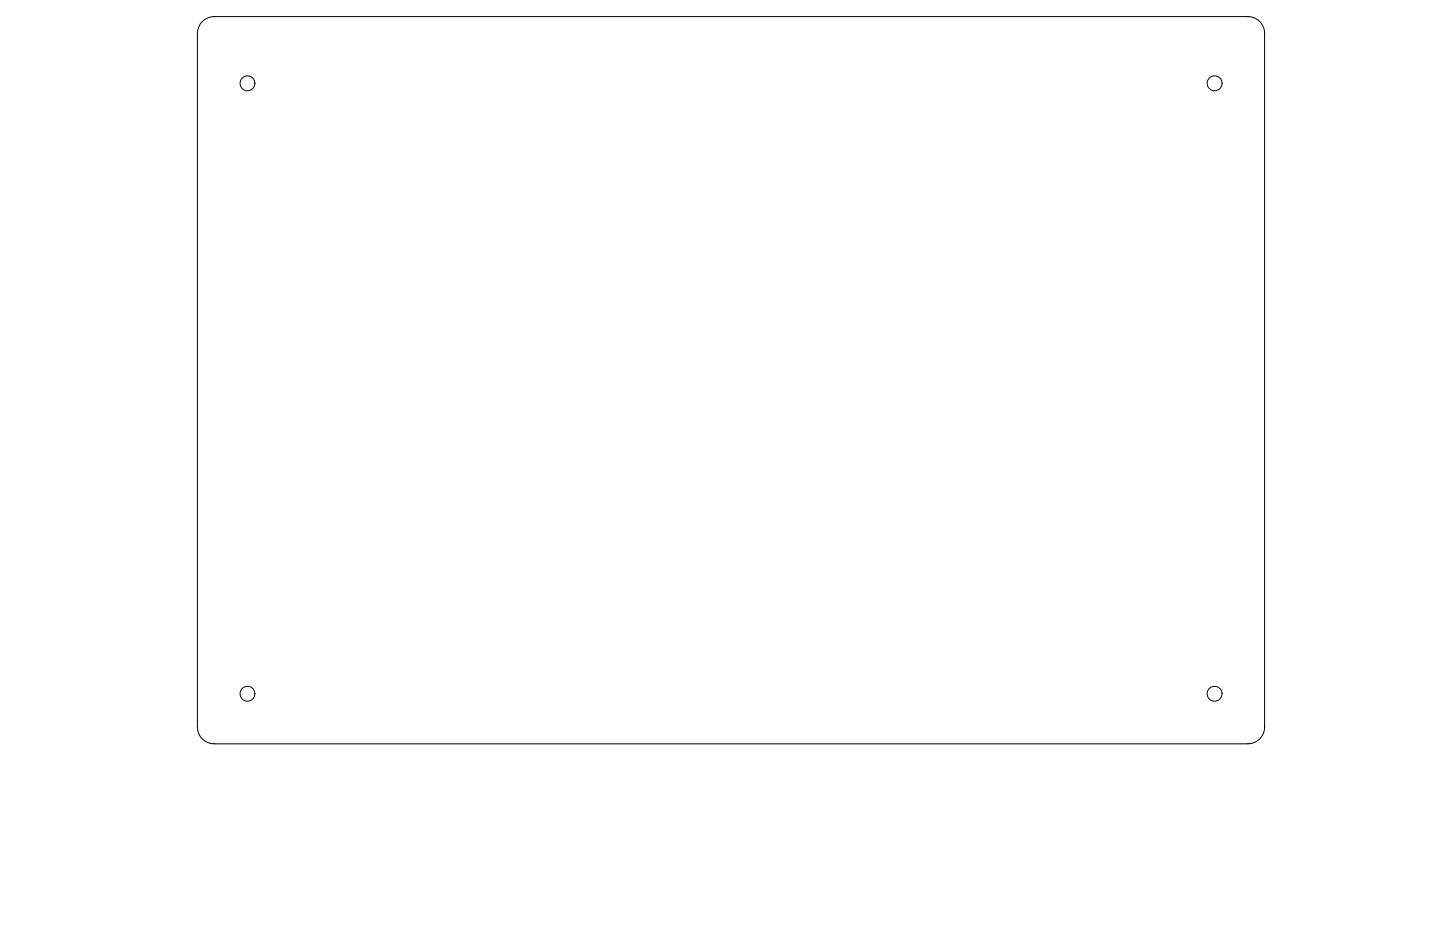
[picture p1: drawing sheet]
<svg xmlns="http://www.w3.org/2000/svg" width="432mm" height="279mm" viewBox="0 0 432 279" stroke-linecap="round" stroke-linejoin="round" font-family="sans-serif">
<g fill="none" stroke="#000" stroke-width=".3">
<path d="M60.7 6.5a5 5 0 0 1 3.5-1.5h310a5 5 0 0 1 5 5v208a5 5 0 0 1-5 5h-310a5.1 5.1 0 0 1-5-5v-208a5 5 0 0 1 1.5-3.5z"/>
<circle cx="74.2" cy="25" r="2.24"/>
<circle cx="364.2" cy="25" r="2.25"/>
<circle cx="74.2" cy="208" r="2.25"/>
<circle cx="364.2" cy="208" r="2.26"/>
</g>
</svg>
